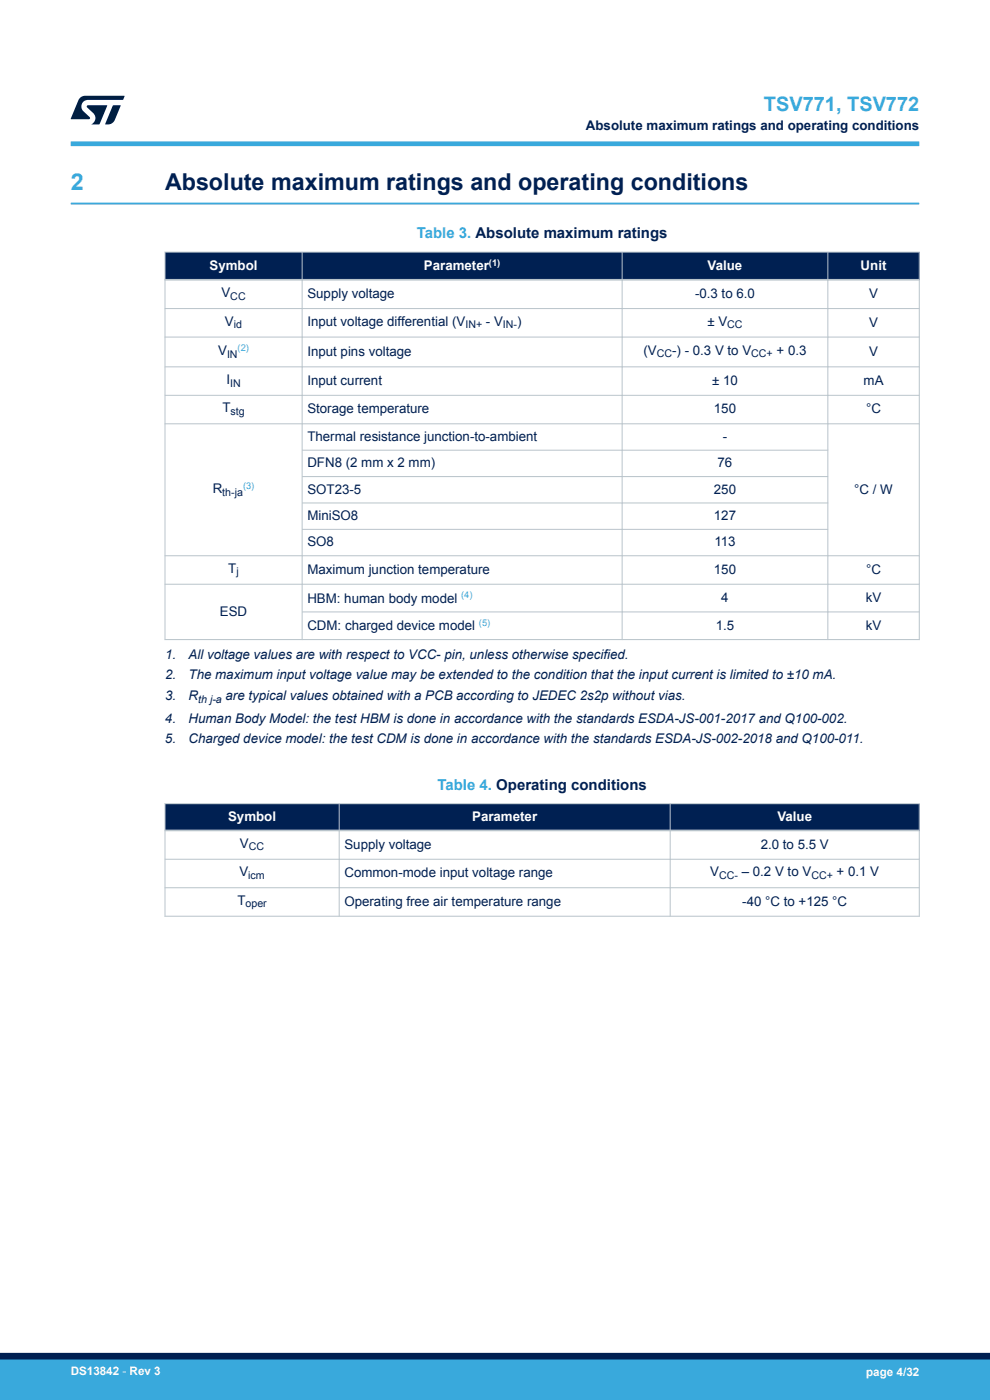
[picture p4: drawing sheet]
<svg xmlns="http://www.w3.org/2000/svg" width="210mm" height="297mm" viewBox="0 0 210 297" stroke-linecap="round" stroke-linejoin="round" font-family="sans-serif">
<defs><g id="words">
<text font-size="4.9" fill="#39a9dc" x="15" y="40.4">2</text>
<text font-size="4.9" fill="#002052" x="35" y="40.4">Absolute maximum ratings and operating conditions</text>
<text font-size="4.2" fill="#39a9dc" x="162.1" y="23.5">TSV771, TSV772</text>
<g font-size="3.2" fill="#39a9dc">
<text x="88.4" y="50.5">Table 3. Absolute maximum ratings</text>
<text x="92.8" y="167.5">Table 4. Operating conditions</text>
</g>
<g font-size="2.8" fill="#002052">
<text x="124.3" y="27.5">Absolute maximum ratings and operating conditions</text>
<text x="47" y="63">V</text>
<text x="65.2" y="63.3">Supply voltage</text>
<text x="147.4" y="63.3">-0.3 to 6.0</text>
<text x="184.4" y="63.3">V</text>
<text x="47.7" y="69.1">V</text>
<text x="65.2" y="69.1">Input voltage differential (V</text>
<text x="103.1" y="69.1">- V</text>
<text x="109.7" y="69.1">)</text>
<text x="150" y="69.1">± V</text>
<text x="184.4" y="69.3">V</text>
<text x="46.3" y="75.4">V</text>
<text x="65.2" y="75.5">Input pins voltage</text>
<text x="136.5" y="75.3">(V</text>
<text x="142.6" y="75.3">-) - 0.3 V to V</text>
<text x="164.7" y="75.3">+ 0.3</text>
<text x="184.4" y="75.5">V</text>
<text x="48" y="81.4">I</text>
<text x="65.2" y="81.7">Input current</text>
<text x="151.1" y="81.7">± 10</text>
<text x="183.2" y="81.7">mA</text>
<text x="47.2" y="87.5">T</text>
<text x="65.2" y="87.7">Storage temperature</text>
<text x="151.4" y="87.7">150</text>
<text x="183.7" y="87.7">°C</text>
<text x="65.2" y="93.5">Thermal resistance junction-to-ambient</text>
<text x="153.3" y="93.5">-</text>
<text x="65.2" y="99.1">DFN8 (2 mm x 2 mm)</text>
<text x="152.2" y="99.1">76</text>
<text x="45.1" y="104.6">R</text>
<text x="65.2" y="104.7">SOT23-5</text>
<text x="151.4" y="104.7">250</text>
<text x="181.2" y="104.7">°C / W</text>
<text x="65.2" y="110.3">MiniSO8</text>
<text x="151.4" y="110.3">127</text>
<text x="65.2" y="115.9">SO8</text>
<text x="151.5" y="115.9">113</text>
<text x="48.4" y="121.5">T</text>
<text x="65.2" y="121.7">Maximum junction temperature</text>
<text x="151.4" y="121.7">150</text>
<text x="183.7" y="121.7">°C</text>
<text x="46.6" y="130.6">ESD</text>
<text x="65.2" y="127.8">HBM: human body model</text>
<text x="153" y="127.7">4</text>
<text x="183.7" y="127.7">kV</text>
<text x="65.2" y="133.7">CDM: charged device model</text>
<text x="151.8" y="133.6">1.5</text>
<text x="183.7" y="133.6">kV</text>
<text x="35" y="139.7">1.</text>
<text x="40" y="139.7">All voltage values are with respect to VCC- pin, unless otherwise specified.</text>
<text x="35" y="144.1">2.</text>
<text x="35" y="148.5">3.</text>
<text x="40" y="144.1">The maximum input voltage value may be extended to the condition that the input current is limited to ±10 mA.</text>
<text x="40" y="148.5">R</text>
<text x="47.8" y="148.5">are typical values obtained with a PCB according to JEDEC 2s2p without vias.</text>
<text x="35" y="153.3">4.</text>
<text x="40" y="153.3">Human Body Model: the test HBM is done in accordance with the standards ESDA-JS-001-2017 and Q100-002.</text>
<text x="35" y="157.7">5.</text>
<text x="40" y="157.7">Charged device model: the test CDM is done in accordance with the standards ESDA-JS-002-2018 and Q100-011.</text>
<text x="50.9" y="179.9">V</text>
<text x="50.8" y="185.9">V</text>
<text x="73.1" y="180.1">Supply voltage</text>
<text x="150.7" y="185.9">V</text>
<text x="157.4" y="185.9">– 0.2 V to V</text>
<text x="161.4" y="180.1">2.0 to 5.5 V</text>
<text x="177.5" y="185.9">+ 0.1 V</text>
<text x="50.4" y="191.9">T</text>
<text x="73.1" y="186.1">Common-mode input voltage range</text>
<text x="73.1" y="192.2">Operating free air temperature range</text>
<text x="157.4" y="192.2">-40 °C to +125 °C</text>
</g>
<g font-size="2.8" fill="#fff">
<text x="44.4" y="57.2">Symbol</text>
<text x="89.9" y="57.3">Parameter</text>
<text x="150.1" y="57.2">Value</text>
<text x="182.6" y="57.2">Unit</text>
<text x="48.4" y="174.1">Symbol</text>
<text x="100.2" y="174.1">Parameter</text>
<text x="164.9" y="174.1">Value</text>
</g>
<g font-size="2.5" fill="#fff">
<text x="15" y="291.6">DS13842 - Rev 3</text>
<text x="183.7" y="291.9">page 4/32</text>
</g>
<g font-size="2.3" fill="#002052">
<text x="48.9" y="63.6">CC</text>
<text x="49.6" y="69.6">id</text>
<text x="98.7" y="69.6">IN+</text>
<text x="106.7" y="69.6">IN-</text>
<text x="154.3" y="69.6">CC</text>
<text x="48.2" y="76">IN</text>
<text x="139.3" y="75.8">CC</text>
<text x="159.4" y="75.8">CC+</text>
<text x="48.8" y="82">IN</text>
<text x="48.9" y="88">stg</text>
<text x="47.2" y="105.2">th-ja</text>
<text x="50.2" y="122.1">j</text>
<text x="42" y="149.1">th j-a</text>
<text x="52.8" y="180.4">CC</text>
<text x="52.7" y="186.5">icm</text>
<text x="152.6" y="186.5">CC-</text>
<text x="172.1" y="186.5">CC+</text>
<text x="52.1" y="192.5">oper</text>
</g>
<text font-size="2" fill="#fff" x="103.7" y="56.4">(1)</text>
<g font-size="2" fill="#39a9dc">
<text x="50.4" y="74.4">(2)</text>
<text x="51.6" y="103.7">(3)</text>
<text x="97.8" y="126.9">(4)</text>
<text x="101.6" y="132.8">(5)</text>
</g>
</g></defs>
<path d="M15 43.2h180" fill="none" stroke="#39a9dc" stroke-width=".4"/>
<g fill="#002052">
<path d="M35 53.5h160v5.8h-160z" fill-rule="evenodd"/>
<path d="M35 53.5h160v5.8h-160z" fill-rule="evenodd"/>
</g>
<g fill="none" stroke="#b9c4ca" stroke-width=".21">
<path d="M34.9 53.5h160.2M35 53.4v82.4M64.1 53.4v82.4M132 53.4v82.4M175.6 53.4v82.4M195 53.4v82.4M34.9 65.5h160.2M34.9 71.5h160.2M34.9 77.8h160.2M34.9 83.9h160.2M34.9 89.9h160.2M64.1 95.5h111.6"/>
<path d="M34.9 117.9h160.2M64.1 101.1h111.6M64.1 106.7h111.6M64.1 112.3h111.6M34.9 123.9h160.2M34.9 135.7h160.2M64.1 129.8h131"/>
</g>
<path d="M34.9 59.3h160.2" fill="none" stroke="#b9c4ca" stroke-width=".35"/>
<g fill="#002052">
<path d="M35 170.5h160v5.7h-160z" fill-rule="evenodd"/>
<path d="M35 170.5h160v5.7h-160z" fill-rule="evenodd"/>
</g>
<path d="M34.9 170.5h160.2M35 170.4v24.1M72 170.4v24.1M142.2 170.4v24.1M195 170.4v24.1M34.9 182.3h160.2M34.9 188.3h160.2M34.9 194.4h160.2" fill="none" stroke="#b9c4ca" stroke-width=".21"/>
<path d="M34.9 176.2h160.2" fill="none" stroke="#b9c4ca" stroke-width=".35"/>
<path d="M15 30.5h180" fill="none" stroke="#39a9dc" stroke-width="1"/>
<g fill="#001e41">
<path d="M17.1 20.7l.9-.4 8.4 .1-.3 .8h-7.4a1.4 1.4 0 0 0-1.3 .8 1.4 1.4 0 0 0 .2 1.5l1.4 1.3v.4l-4 .1 1.6-4.1z"/>
<path d="M24 22.4h1.6l-1.3 3.1a1.54 1.54 0 0 1-1.4 .9l-.6-.1z"/>
<path d="M18.5 22.4h4.2l-1.6 4h-1.7a1.48 1.48 0 0 0 .4-2.4l-1.3-1.2z"/>
</g>
<g fill="#39a9dc">
<path d="M0 288.4h210v8.6h-210z" fill-rule="evenodd"/>
<path d="M-.1 288.4h210.2v4.4h-210.2z" fill-rule="evenodd"/>
</g>
<path d="M0 287.7h210" fill="none" stroke="#002052" stroke-width="1.4"/>
<use href="#words"/>
</svg>
